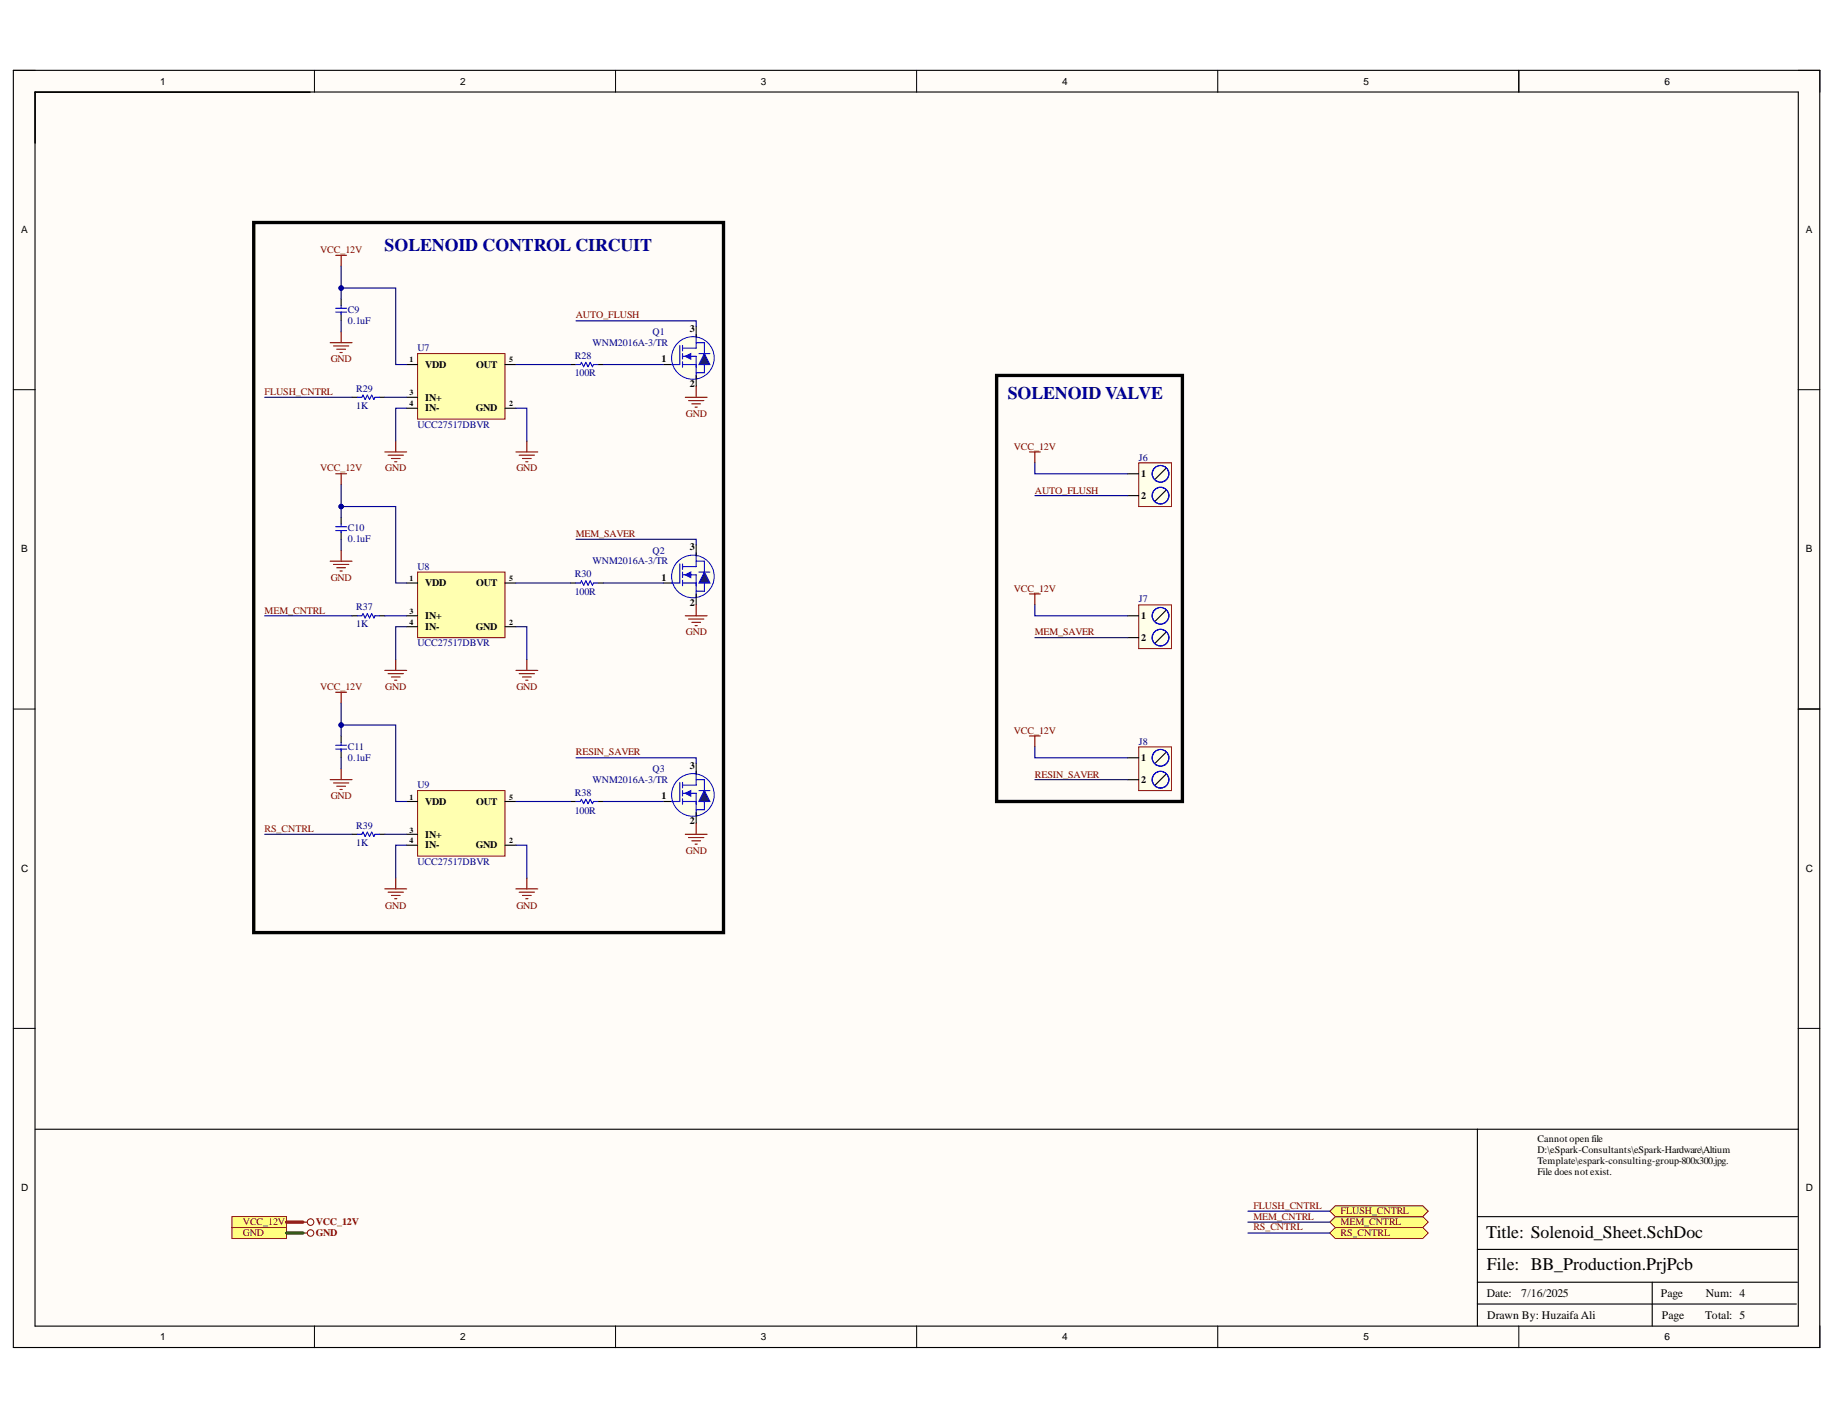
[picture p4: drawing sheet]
<svg xmlns="http://www.w3.org/2000/svg" width="279mm" height="216mm" viewBox="0 0 279 216" stroke-linecap="round" stroke-linejoin="round" font-family="sans-serif">
<defs><g id="words">
<g font-size="2.7" fill="#000080">
<text x="58.5" y="38.2">SOLENOID CONTROL CIRCUIT</text>
<text x="153.3" y="60.6">SOLENOID VALVE</text>
</g>
<g font-size="2.7">
<text x="226.2" y="188.3">Title: Solenoid_Sheet.SchDoc</text>
<text x="226.3" y="193.3">File: BB_Production.PrjPcb</text>
</g>
<g font-size="1.8">
<text x="226.3" y="197.4">Date:</text>
<text x="231.5" y="197.4">7/16/2025</text>
<text x="252.7" y="197.4">Page</text>
<text x="259.6" y="197.4">Num: 4</text>
<text x="226.3" y="200.7">Drawn By: Huzaifa Ali</text>
<text x="252.9" y="200.7">Page</text>
<text x="259.5" y="200.7">Total: 5</text>
</g>
<g font-size="1.5">
<text x="24.4" y="12.9">1</text>
<text x="70" y="12.9">2</text>
<text x="115.8" y="12.9">3</text>
<text x="161.6" y="12.9">4</text>
<text x="207.5" y="12.9">5</text>
<text x="253.3" y="12.9">6</text>
<text x="3.2" y="35.5">A</text>
<text x="274.8" y="35.5">A</text>
<text x="105" y="50.5">3</text>
<text x="64.7" y="56">VDD</text>
<text x="72.5" y="56">OUT</text>
<text x="100.7" y="55.1">1</text>
<text x="105" y="58.9">2</text>
<text x="64.7" y="61">IN+</text>
<text x="64.7" y="62.6">IN-</text>
<text x="72.4" y="62.6">GND</text>
<text x="173.6" y="72.6">1</text>
<text x="173.6" y="75.9">2</text>
<text x="105" y="83.7">3</text>
<text x="3.2" y="84.1">B</text>
<text x="64.7" y="89.2">VDD</text>
<text x="72.5" y="89.2">OUT</text>
<text x="100.7" y="88.4">1</text>
<text x="274.8" y="84.1">B</text>
<text x="64.7" y="94.2">IN+</text>
<text x="64.7" y="95.8">IN-</text>
<text x="72.4" y="95.8">GND</text>
<text x="105" y="92.2">2</text>
<text x="173.6" y="94.2">1</text>
<text x="173.6" y="97.5">2</text>
<text x="105" y="116.9">3</text>
<text x="173.6" y="115.8">1</text>
<text x="173.6" y="119.1">2</text>
<text x="64.7" y="122.4">VDD</text>
<text x="72.5" y="122.4">OUT</text>
<text x="100.7" y="121.6">1</text>
<text x="105" y="125.4">2</text>
<text x="64.7" y="127.4">IN+</text>
<text x="64.7" y="129">IN-</text>
<text x="72.4" y="129">GND</text>
<text x="3.2" y="132.7">C</text>
<text x="274.8" y="132.7">C</text>
<text x="234" y="173.8">Cannot open file</text>
<text x="234" y="175.5">D:\eSpark-Consultants\eSpark-Hardware\Altium</text>
<text x="234" y="177.2">Template\espark-consulting-group-800x300.jpg.</text>
<text x="234" y="178.8">File does not exist.</text>
<text x="3.2" y="181.2">D</text>
<text x="274.8" y="181.2">D</text>
<text x="24.4" y="203.9">1</text>
<text x="70" y="203.9">2</text>
<text x="115.8" y="203.9">3</text>
<text x="161.6" y="203.9">4</text>
<text x="207.5" y="203.9">5</text>
<text x="253.3" y="203.9">6</text>
</g>
<g font-size="1.5" fill="#800000">
<text x="48.7" y="38.5">VCC_12V</text>
<text x="87.6" y="48.5">AUTO_FLUSH</text>
<text x="50.3" y="55.1">GND</text>
<text x="104.4" y="63.4">GND</text>
<text x="48.7" y="71.7">VCC_12V</text>
<text x="58.6" y="71.7">GND</text>
<text x="78.6" y="71.7">GND</text>
<text x="154.3" y="68.4">VCC_12V</text>
<text x="157.5" y="75.1">AUTO_FLUSH</text>
<text x="87.6" y="81.7">MEM_SAVER</text>
<text x="50.3" y="88.4">GND</text>
<text x="154.3" y="90.1">VCC_12V</text>
<text x="104.4" y="96.7">GND</text>
<text x="157.5" y="96.7">MEM_SAVER</text>
<text x="48.7" y="104.9">VCC_12V</text>
<text x="58.6" y="104.9">GND</text>
<text x="78.6" y="104.9">GND</text>
<text x="154.3" y="111.6">VCC_12V</text>
<text x="87.6" y="114.9">RESIN_SAVER</text>
<text x="157.5" y="118.3">RESIN_SAVER</text>
<text x="50.3" y="121.6">GND</text>
<text x="104.4" y="129.9">GND</text>
<text x="58.6" y="138.3">GND</text>
<text x="78.6" y="138.3">GND</text>
<text x="204" y="184.8">FLUSH_CNTRL</text>
<text x="37" y="188.1">GND</text>
<text x="37" y="186.5">VCC_12V</text>
<text x="48" y="188.1">GND</text>
<text x="48" y="186.5">VCC_12V</text>
<text x="204" y="188.1">RS_CNTRL</text>
<text x="204" y="186.5">MEM_CNTRL</text>
</g>
<g font-size="1.5" fill="#000080">
<text x="52.9" y="47.6">C9</text>
<text x="52.9" y="49.3">0.1uF</text>
<text x="63.5" y="53.4">U7</text>
<text x="90.2" y="52.6">WNM2016A-3/TR</text>
<text x="99.3" y="51">Q1</text>
<text x="54.2" y="59.6">R29</text>
<text x="87.5" y="54.6">R28</text>
<text x="87.5" y="57.3">100R</text>
<text x="54.2" y="62.2">1K</text>
<text x="63.5" y="65.1">UCC27517DBVR</text>
<text x="173.3" y="70.1">J6</text>
<text x="52.9" y="80.8">C10</text>
<text x="52.9" y="82.5">0.1uF</text>
<text x="63.5" y="86.7">U8</text>
<text x="87.5" y="87.9">R30</text>
<text x="90.2" y="85.8">WNM2016A-3/TR</text>
<text x="99.3" y="84.2">Q2</text>
<text x="54.2" y="92.8">R37</text>
<text x="54.2" y="95.5">1K</text>
<text x="87.5" y="90.5">100R</text>
<text x="173.3" y="91.7">J7</text>
<text x="63.5" y="98.3">UCC27517DBVR</text>
<text x="173.3" y="113.3">J8</text>
<text x="52.9" y="114.2">C11</text>
<text x="52.9" y="115.8">0.1uF</text>
<text x="63.5" y="119.9">U9</text>
<text x="90.2" y="119.1">WNM2016A-3/TR</text>
<text x="99.3" y="117.5">Q3</text>
<text x="87.5" y="121.1">R38</text>
<text x="87.5" y="123.8">100R</text>
<text x="54.2" y="126.1">R39</text>
<text x="54.2" y="128.8">1K</text>
<text x="63.5" y="131.6">UCC27517DBVR</text>
</g>
<g font-size="1.5" fill="#900">
<text x="40.3" y="60.1">FLUSH_CNTRL</text>
<text x="40.3" y="93.4">MEM_CNTRL</text>
<text x="40.3" y="126.6">RS_CNTRL</text>
<text x="190.7" y="183.9">FLUSH_CNTRL</text>
<text x="190.7" y="185.6">MEM_CNTRL</text>
<text x="190.7" y="187.2">RS_CNTRL</text>
</g>
<g font-size="1.2">
<text x="62.3" y="55.1">1</text>
<text x="77.5" y="55.1">5</text>
<text x="62.3" y="60.1">3</text>
<text x="62.3" y="61.8">4</text>
<text x="77.5" y="61.8">2</text>
<text x="62.3" y="88.5">1</text>
<text x="77.5" y="88.5">5</text>
<text x="62.3" y="93.4">3</text>
<text x="62.3" y="95">4</text>
<text x="77.5" y="95">2</text>
<text x="62.3" y="121.7">1</text>
<text x="77.5" y="121.7">5</text>
<text x="62.3" y="126.7">3</text>
<text x="62.3" y="128.3">4</text>
<text x="77.5" y="128.3">2</text>
</g>
</g></defs>
<g fill="#fffcf8">
<path d="M2 10.7h275v194.4h-275z" fill-rule="evenodd"/>
<path d="M5.4 14h268.2v187.7h-268.2z" fill-rule="evenodd"/>
</g>
<g fill="none" stroke="#000" stroke-width=".15">
<path d="M2 10.7h3.4M47.9 10.7v3.3M93.7 10.7v3.3M139.5 10.7v3.3M185.3 10.7v3.3M231.1 10.7v3.3M273.6 10.7h3.4v3.3M2 59.3h3.4M273.6 59.3h3.4M2 107.9h3.4M273.6 107.9h3.4M2 156.5h3.4"/>
<path d="M273.6 156.5h3.4M47.9 201.7v3.4M93.7 201.7v3.4M139.5 201.7v3.4M185.3 201.7v3.4M231.1 201.7v3.4M277 201.7v3.4"/>
</g>
<path d="M2 10.7h274.9v194.3h-274.9zM5.3 14h268.4v187.8h-268.4zM5.3 14h41.9M231.1 10.7v3.3M101 55.5h1.6M273.7 107.9h3.3M273.7 171.8h-48.9v29.9M224.8 198.4h48.6M224.8 195.1h48.7M224.8 190.1h48.7M224.8 185.1h48.7M251.4 195.1v6.6" fill="none" stroke="#000" stroke-width=".17"/>
<path d="M156.7 68.8h1.6M157.5 68.8v1.6M58.6 102h3.3M59.1 102.5h2.3M59.6 103h1.3M60.1 103.5h.3M60.2 100.3v1.7" fill="none" stroke="#800000" stroke-width=".17"/>
<circle cx="105.4" cy="54.5" r="3.2" fill="#ffffe8"/>
<circle cx="105.4" cy="54.5" r="3.2" fill="none" stroke="#00f" stroke-width=".15"/>
<path d="M103.5 52.6v2.9h-1.3M103.9 55.5h2M103.9 52.6v.8M103.9 53.8v.8M103.9 55v.9M103.9 54.2h2v3.3M105.9 50.9v2.1h-2" fill="none" stroke="#00f" stroke-width=".17"/>
<path d="M104.3 54.2l.8-.4v.8z" fill="#00f"/>
<path d="M104.3 54.2l.8-.4v.8zM105.9 52.1h1.3v4.6h-1.3M106.4 53.8h1.6" fill="none" stroke="#00f" stroke-width=".17"/>
<path d="M105.9 49.6v1.7M105.9 57.1v1.7" fill="none" stroke="#000" stroke-width=".17"/>
<path d="M107.2 53.8l.8 1.7h-1.6z" fill="#073763"/>
<path d="M107.2 53.8l.8 1.7h-1.6z" fill="none" stroke="#00f" stroke-width=".17"/>
<path d="M105.9 58.8v1.6M104.3 60.4h3.3M104.8 61h2.3M105.3 61.4h1.3M105.8 61.9h.3" fill="none" stroke="#800000" stroke-width=".17"/>
<path d="M173.3 70.4h5v6.7h-5z" fill-rule="evenodd" fill="#ffffe8"/>
<path d="M173.3 70.4h5v6.7h-5z" fill="none" stroke="#800000" stroke-width=".15"/>
<path d="M171.6 72.1h1.7M171.6 75.4h1.7M177.4 71.3l-1.6 1.6M177.4 74.6l-1.6 1.6M101 88.7h1.6" fill="none" stroke="#000" stroke-width=".17"/>
<g fill="none" stroke="#00f" stroke-width=".17">
<circle cx="176.6" cy="75.4" r="1.27"/>
<circle cx="176.6" cy="72.1" r="1.27"/>
</g>
<path d="M78.5 102h3.3M79 102.5h2.3M79.5 103h1.3M80 103.5h.3M80.2 100.3v1.7" fill="none" stroke="#800000" stroke-width=".17"/>
<circle cx="105.4" cy="87.7" r="3.2" fill="#ffffe8"/>
<circle cx="105.4" cy="87.7" r="3.2" fill="none" stroke="#00f" stroke-width=".15"/>
<path d="M103.5 85.8v2.9h-1.3M103.9 88.7h2M103.9 85.8v.8M103.9 87v.9M103.9 88.3v.8M103.9 87.5h2v3.3M105.9 84.1v2.1h-2" fill="none" stroke="#00f" stroke-width=".17"/>
<path d="M104.3 87.5l.8-.5v.9z" fill="#00f"/>
<path d="M104.3 87.5l.8-.5v.9zM105.9 85.4h1.3v4.6h-1.3M106.4 87h1.6" fill="none" stroke="#00f" stroke-width=".17"/>
<path d="M105.9 82.9v1.7M105.9 90.4v1.6" fill="none" stroke="#000" stroke-width=".17"/>
<path d="M107.2 87l.8 1.7h-1.6z" fill="#073763"/>
<path d="M107.2 87l.8 1.7h-1.6z" fill="none" stroke="#00f" stroke-width=".17"/>
<path d="M104.3 93.7h3.3M104.8 94.2h2.3M105.3 94.7h1.3M105.8 95.2h.3M105.9 92v1.7M156.7 90.4h1.6M157.5 90.4v1.6" fill="none" stroke="#800000" stroke-width=".17"/>
<path d="M173.3 92h5v6.7h-5z" fill-rule="evenodd" fill="#ffffe8"/>
<path d="M173.3 92h5v6.7h-5z" fill="none" stroke="#800000" stroke-width=".15"/>
<path d="M171.6 93.7h1.7M171.6 97h1.7M177.4 92.9l-1.6 1.6M177.4 96.2l-1.6 1.6M101 121.9h1.6" fill="none" stroke="#000" stroke-width=".17"/>
<g fill="none" stroke="#00f" stroke-width=".17">
<circle cx="176.6" cy="97" r="1.27"/>
<circle cx="176.6" cy="93.7" r="1.27"/>
</g>
<path d="M58.6 135.2h3.3M59.1 135.7h2.3M59.6 136.2h1.3M60.1 136.7h.3M60.2 133.6v1.6" fill="none" stroke="#800000" stroke-width=".17"/>
<circle cx="105.4" cy="121" r="3.2" fill="#ffffe8"/>
<circle cx="105.4" cy="121" r="3.2" fill="none" stroke="#00f" stroke-width=".15"/>
<path d="M103.5 119v2.9h-1.3M103.9 119v.9M105.9 117.4v2.1h-2M103.9 121.9h2M103.9 120.3v.8M103.9 121.5v.9M103.9 120.7h2v3.3" fill="none" stroke="#00f" stroke-width=".17"/>
<path d="M104.3 120.7l.8-.4v.8z" fill="#00f"/>
<path d="M105.9 118.6h1.3v4.6h-1.3M104.3 120.7l.8-.4v.8zM106.4 120.3h1.6" fill="none" stroke="#00f" stroke-width=".17"/>
<path d="M105.9 116.1v1.7M105.9 123.6v1.7" fill="none" stroke="#000" stroke-width=".17"/>
<path d="M107.2 120.3l.8 1.6h-1.6z" fill="#073763"/>
<path d="M107.2 120.3l.8 1.6h-1.6z" fill="none" stroke="#00f" stroke-width=".17"/>
<path d="M156.7 112h1.6M157.5 112v1.6M104.3 126.9h3.3M104.8 127.4h2.3M105.3 127.9h1.3M105.8 128.4h.3M105.9 125.3v1.6" fill="none" stroke="#800000" stroke-width=".17"/>
<path d="M173.3 113.6h5v6.7h-5z" fill-rule="evenodd" fill="#ffffe8"/>
<path d="M173.3 113.6h5v6.7h-5z" fill="none" stroke="#800000" stroke-width=".15"/>
<path d="M171.6 115.3h1.7M171.6 118.6h1.7M177.4 114.5l-1.6 1.6M177.4 117.8l-1.6 1.7M5.4 171.8h219.4" fill="none" stroke="#000" stroke-width=".17"/>
<g fill="none" stroke="#00f" stroke-width=".17">
<circle cx="176.6" cy="118.6" r="1.27"/>
<circle cx="176.6" cy="115.3" r="1.27"/>
</g>
<path d="M35.3 186.8h8.3v1.6h-8.3z" fill-rule="evenodd" fill="#ffff80"/>
<g fill="none" stroke="#800000" stroke-width=".15">
<path d="M35.3 186.8h8.3v1.6h-8.3z"/>
<circle cx="47.3" cy="187.6" r=".5"/>
</g>
<path d="M46.1 187.6h.7" fill="none" stroke="#800000" stroke-width=".17"/>
<path d="M35.3 185.1h8.3v1.7h-8.3z" fill-rule="evenodd" fill="#ffff80"/>
<g fill="none" stroke="#800000" stroke-width=".15">
<path d="M35.3 185.1h8.3v1.7h-8.3z"/>
<circle cx="47.3" cy="185.9" r=".5"/>
</g>
<path d="M46.1 185.9h.7" fill="none" stroke="#800000" stroke-width=".17"/>
<path d="M203.2 186.8h13.3l.8 .8-.8 .8h-13.3l-.8-.8z" fill-rule="evenodd" fill="#ffff80"/>
<path d="M203.2 186.8h13.3l.8 .8-.8 .8h-13.3l-.8-.8z" fill="none" stroke="#800000" stroke-width=".15"/>
<path d="M203.2 185.1h13.3l.8 .8-.8 .9h-13.3l-.8-.9z" fill-rule="evenodd" fill="#ffff80"/>
<path d="M203.2 185.1h13.3l.8 .8-.8 .9h-13.3l-.8-.9z" fill="none" stroke="#800000" stroke-width=".15"/>
<path d="M202.4 184.3l.8-.8h13.3l.8 .8-.8 .8h-13.3z" fill-rule="evenodd" fill="#ffff80"/>
<path d="M202.4 184.3l.8-.8h13.3l.8 .8-.8 .8h-13.3z" fill="none" stroke="#800000" stroke-width=".15"/>
<path d="M151.7 57.1h28.2v64.8h-28.2z" fill="none" stroke="#000" stroke-width=".51"/>
<path d="M63.5 53.8h13.3v10h-13.3z" fill-rule="evenodd" fill="#ffffb0"/>
<path d="M63.5 53.8h13.3v10h-13.3z" fill="none" stroke="#800000" stroke-width=".15"/>
<path d="M61.9 55.5h1.6M76.8 55.5h1.7M61.9 62.1h1.6M61.9 60.4h1.6M76.8 62.1h1.7" fill="none" stroke="#000" stroke-width=".17"/>
<path d="M63.5 87h13.3v10h-13.3z" fill-rule="evenodd" fill="#ffffb0"/>
<path d="M63.5 87h13.3v10h-13.3z" fill="none" stroke="#800000" stroke-width=".15"/>
<path d="M61.9 88.7h1.6M61.9 95.4h1.6M61.9 93.7h1.6M76.8 88.7h1.7M76.8 95.4h1.7" fill="none" stroke="#000" stroke-width=".17"/>
<path d="M63.5 120.3h13.3v10h-13.3z" fill-rule="evenodd" fill="#ffffb0"/>
<path d="M63.5 120.3h13.3v10h-13.3z" fill="none" stroke="#800000" stroke-width=".15"/>
<g fill="none" stroke="#000" stroke-width=".17">
<path d="M51.9 45.5v1M51.9 47.7v1.1M86.8 55.5h.9M91 55.5h.8M53.6 60.4h.8M57.7 60.4h.9M53.6 93.7h.8M57.7 93.7h.9M86.8 88.7h.9M91 88.7h.8M53.6 126.9h.8M57.7 126.9h.9"/>
<path d="M61.9 121.9h1.6M61.9 128.6h1.6M61.9 126.9h1.6M76.8 121.9h1.7M76.8 128.6h1.7M86.8 121.9h.9M91 121.9h.8"/>
</g>
<g fill="none" stroke="#800000" stroke-width=".17">
<path d="M51.1 38.8h1.6M51.9 38.8v1.7M50.2 52.1h3.4M50.7 52.6h2.4M51.2 53.1h1.4M51.7 53.6h.4M51.9 50.5v1.6M58.6 68.8h3.3M59.1 69.3h2.3M59.6 69.8h1.3M60.1 70.3h.3M60.2 67.1v1.7"/>
<path d="M78.5 68.8h3.3M79 69.3h2.3M79.5 69.8h1.3M80 70.3h.3M80.2 67.1v1.7M78.5 135.2h3.3M79 135.7h2.3M79.5 136.2h1.3M80 136.7h.3M80.2 133.6v1.6"/>
</g>
<path d="M51.1 47.5h1.6M51.1 46.9h1.6M51.9 46.5v.3M51.9 47.5v.3M87.7 55.5h.6l.2-.4 .3 .7 .4-.7 .3 .7 .3-.7 .4 .7 .1-.3h.7M54.4 60.4h.7l.1-.3 .4 .7 .3-.7 .3 .7 .4-.7 .3 .7 .2-.4h.6M54.4 93.7h.7l.1-.3 .4 .6 .3-.6 .3 .6 .4-.6 .3 .6 .2-.3h.6M87.7 88.7h.6l.2-.3 .3 .6 .4-.6 .3 .6 .3-.6 .4 .6 .1-.3h.7M54.4 126.9h.7l.1-.3 .4 .7 .3-.7 .3 .7 .4-.7 .3 .7 .2-.4h.6M87.7 121.9h.6l.2-.3 .3 .7 .4-.7 .3 .7 .3-.7 .4 .7 .1-.4h.7" fill="none" stroke="#00f" stroke-width=".17"/>
<g fill="none" stroke="#000080" stroke-width=".17">
<path d="M51.9 40.5v5M78.5 55.5h8.3M87.7 48.8h18.2v.8M91.8 55.5h9.2M40.3 60.4h13.3M58.6 60.4h3.3M61.9 62.1h-1.7v5M78.5 62.1h1.7v5M157.5 70.4v1.7h14.1M157.5 75.4h14.1M40.3 93.7h13.3M58.6 93.7h3.3"/>
<path d="M61.9 95.4h-1.7v4.9M78.5 95.4h1.7v4.9M78.5 88.7h8.3M87.7 82.1h18.2v.8M91.8 88.7h9.2M157.5 92v1.7h14.1M157.5 97h14.1M87.7 115.3h18.2v.8M157.5 113.6v1.7h14.1M157.5 118.6h14.1M40.3 126.9h13.3M58.6 126.9h3.3"/>
<path d="M61.9 128.6h-1.7v5M78.5 128.6h1.7v5M78.5 121.9h8.3M91.8 121.9h9.2M189.9 185.9h12.5M189.9 187.6h12.5M189.9 184.3h12.5"/>
</g>
<path d="M43.6 187.6h2.5" fill="none" stroke="#274e13" stroke-width=".51"/>
<path d="M43.6 185.9h2.5" fill="none" stroke="#f00" stroke-width=".51"/>
<circle cx="51.9" cy="43.8" r=".33" fill="#000080"/>
<circle cx="51.9" cy="43.8" r=".33" fill="none" stroke="#000080" stroke-width=".15"/>
<path d="M51.9 43.8h8.3v11.7h1.7M51.9 48.8v1.7" fill="none" stroke="#000080" stroke-width=".17"/>
<circle cx="51.9" cy="43.8" r=".33" fill="#000080"/>
<circle cx="51.9" cy="43.8" r=".33" fill="none" stroke="#000080" stroke-width=".15"/>
<path d="M51.1 72.1h1.6M51.9 72.1v1.6M50.2 85.4h3.4M50.7 85.9h2.4M51.2 86.4h1.4M51.7 86.9h.4M51.9 83.7v1.7" fill="none" stroke="#800000" stroke-width=".17"/>
<path d="M51.9 78.7v1M51.9 81v1.1" fill="none" stroke="#000" stroke-width=".17"/>
<path d="M51.9 79.7v.4M51.1 80.7h1.6M51.1 80.1h1.6M51.9 80.7v.4" fill="none" stroke="#00f" stroke-width=".17"/>
<path d="M51.9 73.7v5" fill="none" stroke="#000080" stroke-width=".17"/>
<circle cx="51.9" cy="77.1" r=".33" fill="#000080"/>
<circle cx="51.9" cy="77.1" r=".33" fill="none" stroke="#000080" stroke-width=".15"/>
<path d="M51.9 77.1h8.3v11.6h1.7M51.9 82.1v1.6" fill="none" stroke="#000080" stroke-width=".17"/>
<circle cx="51.9" cy="77.1" r=".33" fill="#000080"/>
<circle cx="51.9" cy="77.1" r=".33" fill="none" stroke="#000080" stroke-width=".15"/>
<path d="M50.2 118.6h3.4M50.7 119.1h2.4M51.1 105.3h1.6M51.2 119.6h1.4M51.9 105.3v1.7M51.9 117v1.6M51.7 120.1h.4" fill="none" stroke="#800000" stroke-width=".17"/>
<path d="M51.9 112v1M51.9 114.2v1.1" fill="none" stroke="#000" stroke-width=".17"/>
<path d="M51.1 114h1.6M51.1 113.4h1.6M51.9 113v.3M51.9 114v.3" fill="none" stroke="#00f" stroke-width=".17"/>
<path d="M51.9 107v5" fill="none" stroke="#000080" stroke-width=".17"/>
<circle cx="51.9" cy="110.3" r=".33" fill="#000080"/>
<circle cx="51.9" cy="110.3" r=".33" fill="none" stroke="#000080" stroke-width=".15"/>
<path d="M51.9 110.3h8.3v11.6h1.7M51.9 115.3v1.7" fill="none" stroke="#000080" stroke-width=".17"/>
<circle cx="51.9" cy="110.3" r=".33" fill="#000080"/>
<circle cx="51.9" cy="110.3" r=".33" fill="none" stroke="#000080" stroke-width=".15"/>
<path d="M38.6 33.9h71.5v108h-71.5z" fill="none" stroke="#000" stroke-width=".51"/>
<use href="#words"/>
</svg>
